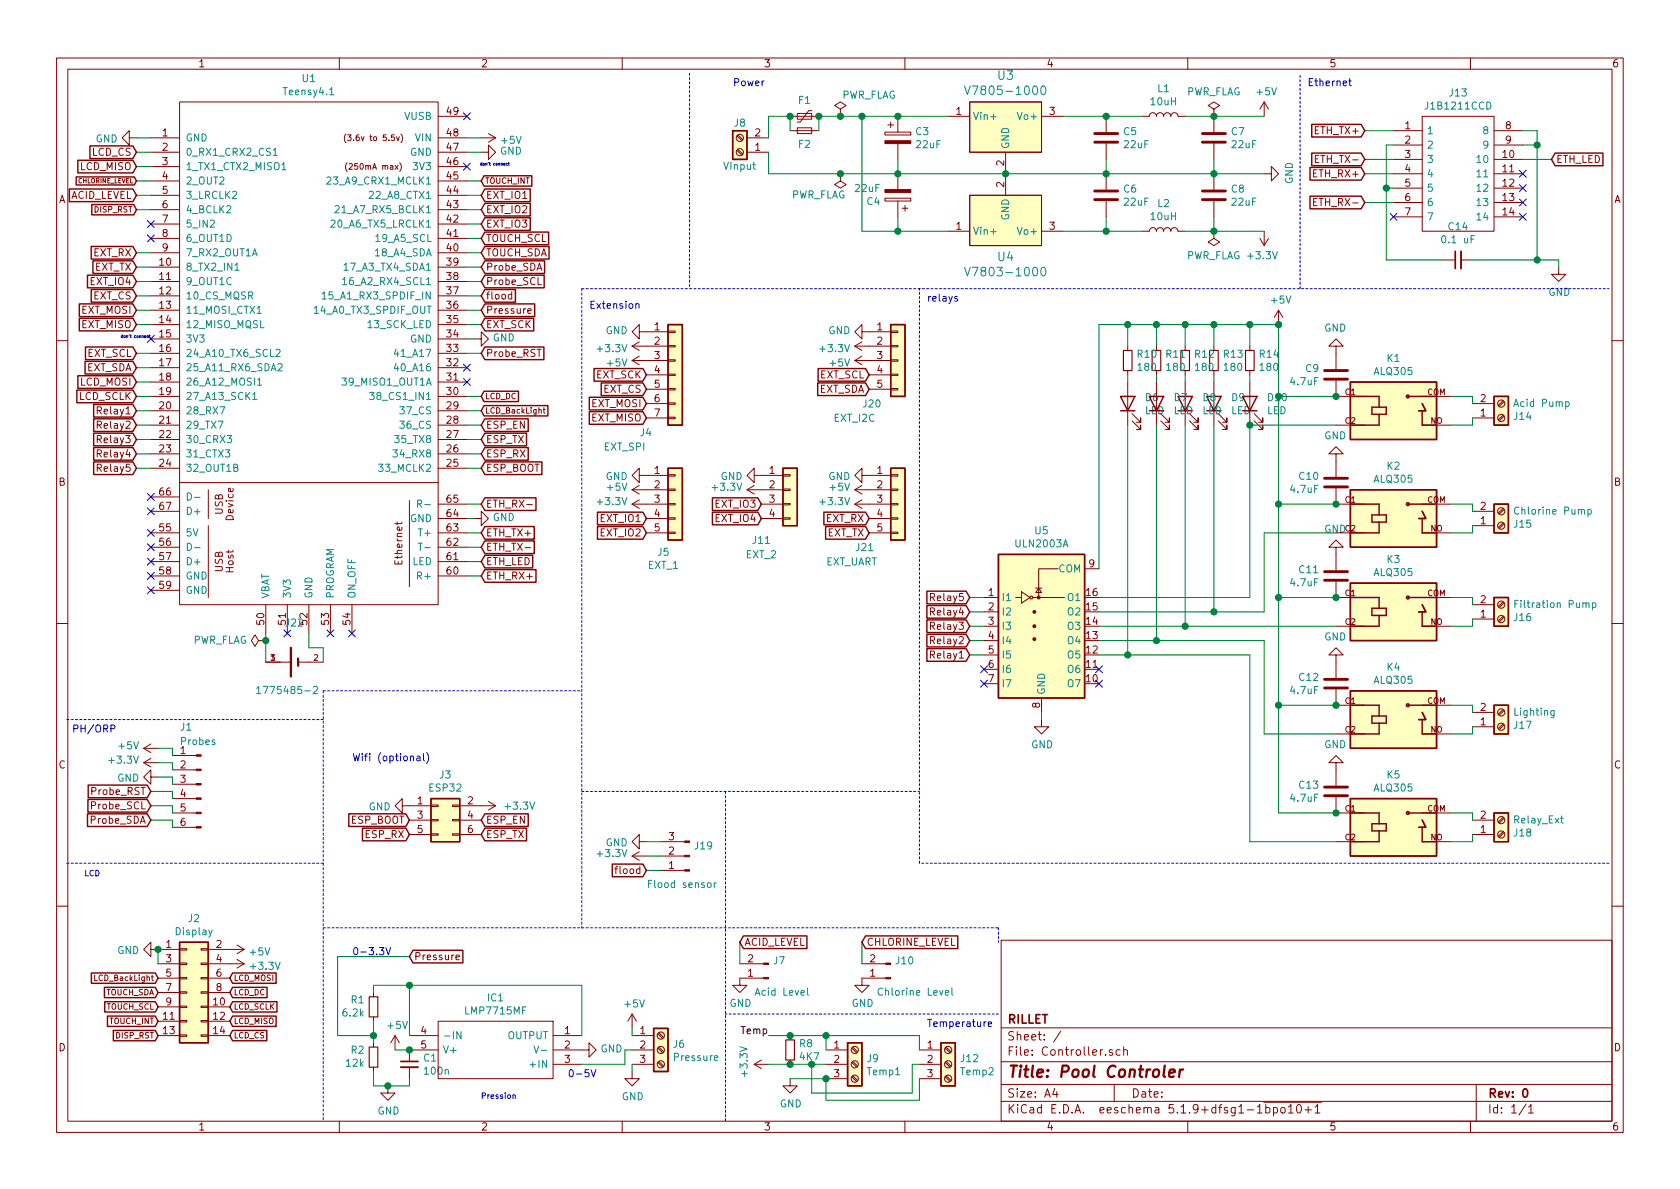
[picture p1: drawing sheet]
<svg xmlns="http://www.w3.org/2000/svg" width="297mm" height="210mm" viewBox="0 0 297 210" stroke-linecap="round" stroke-linejoin="round" font-family="sans-serif">
<defs><g id="words">
<text font-size="2.8" fill="#840000" x="178" y="190.5">Title: Pool Controler</text>
<g font-size="2.1" fill="#008484">
<text x="172" y="16.8">V7805-1000</text>
<text x="176.5" y="14.1">U3</text>
<text x="176.5" y="46.2">U4</text>
<text x="172" y="48.9">V7803-1000</text>
</g>
<g font-size="2.1" fill="#840000">
<text x="178" y="184">Sheet: /</text>
<text x="178" y="181">RILLET</text>
<text x="178" y="186.7">File: Controller.sch</text>
<text x="178" y="196.9">KiCad E.D.A. eeschema 5.1.9+dfsg1-1bpo10+1</text>
<text x="178" y="194.1">Size: A4</text>
<text x="200" y="194.1">Date:</text>
<text x="263" y="194.1">Rev: 0</text>
<text x="263" y="196.9">Id: 1/1</text>
</g>
<g font-size="1.8" fill="#840000">
<text x="35" y="11.9">1</text>
<text x="85" y="11.9">2</text>
<text x="135" y="11.9">3</text>
<text x="185" y="11.9">4</text>
<text x="235" y="11.9">5</text>
<text x="285" y="11.9">6</text>
<text x="79" y="20.3">49</text>
<text x="169.1" y="20.3">1</text>
<text x="185.6" y="20.3">3</text>
<text x="232.7" y="23.7">ETH_TX+</text>
<text x="248.4" y="22.9">1</text>
<text x="266.2" y="22.9">8</text>
<text x="16.3" y="27.6">LCD_CS</text>
<text x="28.7" y="24.1">1</text>
<text x="28.7" y="26.7">2</text>
<text x="28.7" y="29.2">3</text>
<text x="79" y="29.2">46</text>
<text x="79" y="26.7">47</text>
<text x="79" y="24.1">48</text>
<text x="133.5" y="26.7">1</text>
<text x="133.5" y="24.1">2</text>
<text x="177.5" y="29.3" transform="rotate(-90 177.5 29.3)">2</text>
<text x="233.1" y="28.8">ETH_TX-</text>
<text x="248.4" y="25.4">2</text>
<text x="248.4" y="27.9">3</text>
<text x="265.7" y="27.9">10</text>
<text x="266.2" y="25.4">9</text>
<text x="275.1" y="28.8">ETH_LED</text>
<text x="10.4" y="35.9">A</text>
<text x="12.3" y="35.2">ACID_LEVEL</text>
<text x="14.2" y="30.1">LCD_MISO</text>
<text x="28.7" y="34.3">5</text>
<text x="28.7" y="31.7">4</text>
<text x="79" y="34.3">44</text>
<text x="79" y="31.7">45</text>
<text x="85.9" y="35.2">EXT_IO1</text>
<text x="177.5" y="33.1" transform="rotate(-90 177.5 33.1)">2</text>
<text x="232.5" y="31.4">ETH_RX+</text>
<text x="248.4" y="30.5">4</text>
<text x="248.4" y="33">5</text>
<text x="248.4" y="35.6">6</text>
<text x="265.7" y="30.5">11</text>
<text x="265.7" y="33">12</text>
<text x="265.7" y="35.6">13</text>
<text x="285.4" y="35.9">A</text>
<text x="28.7" y="36.8">6</text>
<text x="28.7" y="39.4">7</text>
<text x="28.7" y="41.9">8</text>
<text x="79" y="41.9">41</text>
<text x="79" y="39.4">42</text>
<text x="79" y="36.8">43</text>
<text x="85.9" y="40.3">EXT_IO3</text>
<text x="85.9" y="37.7">EXT_IO2</text>
<text x="169.1" y="40.6">1</text>
<text x="185.6" y="40.6">3</text>
<text x="232.9" y="36.4">ETH_RX-</text>
<text x="248.4" y="38.1">7</text>
<text x="265.7" y="38.1">14</text>
<text x="16.5" y="45.3">EXT_RX</text>
<text x="16.7" y="47.9">EXT_TX</text>
<text x="28.2" y="47">10</text>
<text x="28.7" y="44.4">9</text>
<text x="79" y="47">39</text>
<text x="79" y="44.4">40</text>
<text x="85.9" y="45.3">TOUCH_SDA</text>
<text x="85.9" y="47.9">Probe_SDA</text>
<text x="85.9" y="42.8">TOUCH_SCL</text>
<text x="16.1" y="50.4">EXT_IO4</text>
<text x="16.5" y="53">EXT_CS</text>
<text x="28.2" y="49.5">11</text>
<text x="28.2" y="52.1">12</text>
<text x="79" y="52.1">37</text>
<text x="79" y="49.5">38</text>
<text x="85.9" y="50.4">Probe_SCL</text>
<text x="85.9" y="53">flood</text>
<text x="14.4" y="55.5">EXT_MOSI</text>
<text x="14.4" y="58">EXT_MISO</text>
<text x="28.2" y="54.6">13</text>
<text x="28.2" y="57.1">14</text>
<text x="28.2" y="59.7">15</text>
<text x="79" y="57.1">35</text>
<text x="79" y="54.6">36</text>
<text x="79" y="59.7">34</text>
<text x="85.9" y="58">EXT_SCK</text>
<text x="85.9" y="55.5">Pressure</text>
<text x="115.7" y="58.4">1</text>
<text x="155.1" y="58.4">1</text>
<text x="15.2" y="65.7">EXT_SDA</text>
<text x="15.4" y="63.1">EXT_SCL</text>
<text x="28.2" y="62.2">16</text>
<text x="28.2" y="64.8">17</text>
<text x="79" y="64.8">32</text>
<text x="79" y="62.2">33</text>
<text x="85.9" y="63.1">Probe_RST</text>
<text x="115.7" y="61">2</text>
<text x="115.7" y="63.5">3</text>
<text x="155.1" y="61">2</text>
<text x="155.1" y="63.5">3</text>
<text x="13.9" y="70.7">LCD_SCLK</text>
<text x="14.2" y="68.2">LCD_MOSI</text>
<text x="28.2" y="67.3">18</text>
<text x="28.2" y="69.8">19</text>
<text x="79" y="69.8">30</text>
<text x="79" y="67.3">31</text>
<text x="105.4" y="66.9">EXT_SCK</text>
<text x="106.6" y="69.5">EXT_CS</text>
<text x="115.7" y="66">4</text>
<text x="115.7" y="68.6">5</text>
<text x="115.7" y="71.1">6</text>
<text x="144.7" y="69.5">EXT_SDA</text>
<text x="144.9" y="66.9">EXT_SCL</text>
<text x="155.1" y="66">4</text>
<text x="155.1" y="68.6">5</text>
<text x="261.8" y="71.1">2</text>
<text x="17.6" y="73.3">Relay1</text>
<text x="17.6" y="75.8">Relay2</text>
<text x="28.2" y="72.4">20</text>
<text x="28.2" y="74.9">21</text>
<text x="28.2" y="77.5">22</text>
<text x="79" y="77.5">27</text>
<text x="79" y="74.9">28</text>
<text x="79" y="72.4">29</text>
<text x="85.9" y="75.8">ESP_EN</text>
<text x="104.6" y="72">EXT_MOSI</text>
<text x="104.6" y="74.5">EXT_MISO</text>
<text x="115.7" y="73.7">7</text>
<text x="202.4" y="73.2">LED</text>
<text x="261.8" y="73.7">1</text>
<text x="17.6" y="78.4">Relay3</text>
<text x="17.6" y="80.9">Relay4</text>
<text x="17.6" y="83.4">Relay5</text>
<text x="28.2" y="80">23</text>
<text x="28.2" y="82.5">24</text>
<text x="79" y="82.5">25</text>
<text x="79" y="80">26</text>
<text x="85.9" y="83.4">ESP_BOOT</text>
<text x="85.9" y="80.9">ESP_RX</text>
<text x="85.9" y="78.4">ESP_TX</text>
<text x="115.7" y="83.8">1</text>
<text x="136" y="83.8">1</text>
<text x="155.1" y="83.8">1</text>
<text x="10.4" y="85.9">B</text>
<text x="28.2" y="87.6">66</text>
<text x="79" y="88.9">65</text>
<text x="85.9" y="89.8">ETH_RX-</text>
<text x="115.7" y="86.4">2</text>
<text x="115.7" y="88.9">3</text>
<text x="126.6" y="89.8">EXT_IO3</text>
<text x="136" y="86.4">2</text>
<text x="136" y="88.9">3</text>
<text x="155.1" y="86.4">2</text>
<text x="155.1" y="88.9">3</text>
<text x="285.4" y="85.9">B</text>
<text x="28.2" y="94">55</text>
<text x="28.2" y="90.2">67</text>
<text x="39.4" y="91" transform="rotate(-90 39.4 91)">USB</text>
<text x="41.3" y="92" transform="rotate(-90 41.3 92)">Device</text>
<text x="79" y="94">63</text>
<text x="79" y="91.4">64</text>
<text x="85.9" y="94.9">ETH_TX+</text>
<text x="106.2" y="94.9">EXT_IO2</text>
<text x="106.2" y="92.3">EXT_IO1</text>
<text x="115.7" y="91.4">4</text>
<text x="115.7" y="94">5</text>
<text x="126.6" y="92.3">EXT_IO4</text>
<text x="136" y="91.4">4</text>
<text x="146" y="92.3">EXT_RX</text>
<text x="146.2" y="94.9">EXT_TX</text>
<text x="155.1" y="91.4">4</text>
<text x="155.1" y="94">5</text>
<text x="261.8" y="92.7">1</text>
<text x="261.8" y="90.2">2</text>
<text x="28.2" y="96.5">56</text>
<text x="28.2" y="99.1">57</text>
<text x="28.2" y="101.6">58</text>
<text x="39.4" y="101.2" transform="rotate(-90 39.4 101.2)">USB</text>
<text x="41.3" y="101.3" transform="rotate(-90 41.3 101.3)">Host</text>
<text x="71.1" y="99.7" transform="rotate(-90 71.1 99.7)">Ethernet</text>
<text x="79" y="101.6">60</text>
<text x="79" y="99.1">61</text>
<text x="79" y="96.5">62</text>
<text x="85.9" y="97.4">ETH_TX-</text>
<text x="85.9" y="99.9">ETH_LED</text>
<text x="192.6" y="100.3">9</text>
<text x="28.2" y="104.1">59</text>
<text x="85.9" y="102.5">ETH_RX+</text>
<text x="164.9" y="106.3">Relay5</text>
<text x="174.8" y="105.4">1</text>
<text x="174.8" y="107.9">2</text>
<text x="192.1" y="107.9">15</text>
<text x="192.1" y="105.4">16</text>
<text x="261.8" y="106.7">2</text>
<text x="46.7" y="110.4" transform="rotate(-90 46.7 110.4)">50</text>
<text x="58.2" y="110.4" transform="rotate(-90 58.2 110.4)">53</text>
<text x="62" y="110.4" transform="rotate(-90 62 110.4)">54</text>
<text x="164.9" y="113.9">Relay2</text>
<text x="164.9" y="111.4">Relay3</text>
<text x="164.9" y="108.8">Relay4</text>
<text x="174.8" y="110.5">3</text>
<text x="174.8" y="113">4</text>
<text x="192.1" y="113">13</text>
<text x="192.1" y="110.5">14</text>
<text x="261.8" y="109.2">1</text>
<text x="164.9" y="116.5">Relay1</text>
<text x="174.8" y="115.6">5</text>
<text x="174.8" y="118.1">6</text>
<text x="192.1" y="118.1">11</text>
<text x="192.1" y="115.6">12</text>
<text x="174.8" y="120.6">7</text>
<text x="183.9" y="125.2" transform="rotate(-90 183.9 125.2)">8</text>
<text x="192.1" y="120.6">10</text>
<text x="261.8" y="125.7">2</text>
<text x="261.8" y="128.3">1</text>
<text x="10.4" y="135.9">C</text>
<text x="31.9" y="133.3">1</text>
<text x="31.9" y="135.9">2</text>
<text x="285.4" y="135.9">C</text>
<text x="16.4" y="143.1">Probe_SCL</text>
<text x="16.4" y="140.6">Probe_RST</text>
<text x="31.9" y="138.4">3</text>
<text x="31.9" y="141">4</text>
<text x="31.9" y="143.5">5</text>
<text x="73.8" y="142.2">1</text>
<text x="82.7" y="142.2">2</text>
<text x="16.2" y="145.7">Probe_SDA</text>
<text x="31.9" y="146">6</text>
<text x="62" y="145.7">ESP_BOOT</text>
<text x="64.6" y="148.2">ESP_RX</text>
<text x="73.8" y="144.8">3</text>
<text x="73.8" y="147.3">5</text>
<text x="82.7" y="144.8">4</text>
<text x="82.7" y="147.3">6</text>
<text x="85.9" y="148.2">ESP_TX</text>
<text x="85.9" y="145.7">ESP_EN</text>
<text x="118.3" y="148.6">3</text>
<text x="261.8" y="147.3">1</text>
<text x="261.8" y="144.8">2</text>
<text x="109.2" y="154.6">flood</text>
<text x="118.3" y="153.7">1</text>
<text x="118.3" y="151.1">2</text>
<text x="29.4" y="167.6">1</text>
<text x="38.3" y="167.6">2</text>
<text x="131.6" y="167.3">ACID_LEVEL</text>
<text x="153.2" y="167.3">CHLORINE_LEVEL</text>
<text x="29.4" y="170.2">3</text>
<text x="29.4" y="172.7">5</text>
<text x="38.3" y="170.2">4</text>
<text x="38.3" y="172.7">6</text>
<text x="73.2" y="169.8">Pressure</text>
<text x="132.2" y="172.7">1</text>
<text x="132.2" y="170.2">2</text>
<text x="153.8" y="172.7">1</text>
<text x="153.8" y="170.2">2</text>
<text x="29.4" y="175.3">7</text>
<text x="29.4" y="177.8">9</text>
<text x="37.8" y="177.8">10</text>
<text x="38.3" y="175.3">8</text>
<text x="10.4" y="185.9">D</text>
<text x="28.9" y="180.3">11</text>
<text x="28.9" y="182.9">13</text>
<text x="37.8" y="180.3">12</text>
<text x="37.8" y="182.9">14</text>
<text x="74.4" y="182.9">4</text>
<text x="74.4" y="185.4">5</text>
<text x="99.8" y="182.9">1</text>
<text x="99.8" y="185.4">2</text>
<text x="113.2" y="182.9">1</text>
<text x="113.2" y="185.4">2</text>
<text x="147.5" y="185.4">1</text>
<text x="164" y="185.4">1</text>
<text x="285.4" y="185.9">D</text>
<text x="99.8" y="188">3</text>
<text x="113.2" y="188">3</text>
<text x="147.5" y="188">2</text>
<text x="147.5" y="190.5">3</text>
<text x="164" y="188">2</text>
<text x="164" y="190.5">3</text>
<text x="35" y="199.9">1</text>
<text x="85" y="199.9">2</text>
<text x="135" y="199.9">3</text>
<text x="185" y="199.9">4</text>
<text x="235" y="199.9">5</text>
<text x="285" y="199.9">6</text>
</g>
<g font-size="1.8" fill="#008484">
<text x="50.3" y="16.8">Teensy4.1</text>
<text x="53.5" y="14.5">U1</text>
<text x="148.7" y="17.4">PWR_FLAG</text>
<text x="204.7" y="16.3">L1</text>
<text x="209.7" y="16.9">PWR_FLAG</text>
<text x="222.3" y="16.9">+5V</text>
<text x="256.3" y="17.1">J13</text>
<text x="71.6" y="21.2">VUSB</text>
<text x="129.8" y="22.4">J8</text>
<text x="141.2" y="18.4">F1</text>
<text x="162" y="23.9">C3</text>
<text x="172" y="21.2">Vin+</text>
<text x="180.3" y="21.2">Vo+</text>
<text x="198.7" y="23.9">C5</text>
<text x="203.6" y="18.6">10uH</text>
<text x="217.8" y="23.9">C7</text>
<text x="252.2" y="23.7">1</text>
<text x="252.3" y="19.4">J1B1211CCD</text>
<text x="262.4" y="23.7">8</text>
<text x="16.9" y="25.2">GND</text>
<text x="32.8" y="25">GND</text>
<text x="32.8" y="27.6">0_RX1_CRX2_CS1</text>
<text x="72.5" y="27.6">GND</text>
<text x="73.5" y="25">VIN</text>
<text x="88.4" y="27.4">GND</text>
<text x="88.7" y="25.4">+5V</text>
<text x="141.2" y="26.2">F2</text>
<text x="162.1" y="26.2">22uF</text>
<text x="178.4" y="26.4" transform="rotate(-90 178.4 26.4)">GND</text>
<text x="198.8" y="26.2">22uF</text>
<text x="217.9" y="26.2">22uF</text>
<text x="252.2" y="26.3">2</text>
<text x="252.2" y="28.8">3</text>
<text x="261.4" y="28.8">10</text>
<text x="262.4" y="26.3">9</text>
<text x="32.8" y="35.2">3_LRCLK2</text>
<text x="32.8" y="30.1">1_TX1_CTX2_MISO1</text>
<text x="32.8" y="32.6">2_OUT2</text>
<text x="58.5" y="32.6">23_A9_CRX1_MCLK1</text>
<text x="65.7" y="35.2">22_A8_CTX1</text>
<text x="73.3" y="30.1">3V3</text>
<text x="128" y="30">VInput</text>
<text x="139.8" y="35.1">PWR_FLAG</text>
<text x="151.3" y="34">22uF</text>
<text x="198.7" y="34.1">C6</text>
<text x="217.8" y="34.1">C8</text>
<text x="228.6" y="32.6" transform="rotate(-90 228.6 32.6)">GND</text>
<text x="252.2" y="31.4">4</text>
<text x="252.2" y="33.9">5</text>
<text x="261.4" y="31.4">11</text>
<text x="261.4" y="33.9">12</text>
<text x="32.8" y="37.7">4_BCLK2</text>
<text x="32.8" y="40.3">5_IN2</text>
<text x="59.1" y="40.3">20_A6_TX5_LRCLK1</text>
<text x="59.9" y="37.7">21_A7_RX5_BCLK1</text>
<text x="153.3" y="36.3">C4</text>
<text x="172" y="41.5">Vin+</text>
<text x="178.4" y="39" transform="rotate(-90 178.4 39)">GND</text>
<text x="180.3" y="41.5">Vo+</text>
<text x="198.8" y="36.4">22uF</text>
<text x="203.6" y="38.9">10uH</text>
<text x="204.7" y="36.6">L2</text>
<text x="217.9" y="36.4">22uF</text>
<text x="252.2" y="36.4">6</text>
<text x="252.2" y="39">7</text>
<text x="256.2" y="40.7">C14</text>
<text x="261.4" y="36.4">13</text>
<text x="261.4" y="39">14</text>
<text x="32.8" y="47.9">8_TX2_IN1</text>
<text x="32.8" y="42.8">6_OUT1D</text>
<text x="32.8" y="45.3">7_RX2_OUT1A</text>
<text x="61.3" y="47.9">17_A3_TX4_SDA1</text>
<text x="66.5" y="45.3">18_A4_SDA</text>
<text x="66.7" y="42.8">19_A5_SCL</text>
<text x="209.7" y="45.8">PWR_FLAG</text>
<text x="220.8" y="45.8">+3.3V</text>
<text x="255.2" y="43">0.1 uF</text>
<text x="32.8" y="50.4">9_OUT1C</text>
<text x="32.8" y="53">10_CS_MQSR</text>
<text x="57.9" y="53">15_A1_RX3_SPDIF_IN</text>
<text x="61.3" y="50.4">16_A2_RX4_SCL1</text>
<text x="224.8" y="53.7">+5V</text>
<text x="273.8" y="52.3">GND</text>
<text x="32.8" y="55.5">11_MOSI_CTX1</text>
<text x="32.8" y="58">12_MISO_MQSL</text>
<text x="56.1" y="55.5">14_A0_TX3_SPDIF_OUT</text>
<text x="65.3" y="58">13_SCK_LED</text>
<text x="107.1" y="59.1">GND</text>
<text x="146.5" y="59.1">GND</text>
<text x="234.1" y="58.6">GND</text>
<text x="32.8" y="60.6">3V3</text>
<text x="32.8" y="63.1">24_A10_TX6_SCL2</text>
<text x="32.8" y="65.7">25_A11_RX6_SDA2</text>
<text x="70.3" y="65.7">40_A16</text>
<text x="70.3" y="63.1">41_A17</text>
<text x="72.5" y="60.6">GND</text>
<text x="87.1" y="60.4">GND</text>
<text x="105.8" y="62.3">+3.3V</text>
<text x="107.4" y="64.8">+5V</text>
<text x="145.2" y="62.3">+3.3V</text>
<text x="146.8" y="64.8">+5V</text>
<text x="201.2" y="63.3">R10</text>
<text x="201.3" y="65.6">180</text>
<text x="206.2" y="63.3">R11</text>
<text x="206.4" y="65.6">180</text>
<text x="211.3" y="63.3">R12</text>
<text x="211.5" y="65.6">180</text>
<text x="216.4" y="63.3">R13</text>
<text x="216.5" y="65.6">180</text>
<text x="222.8" y="63.3">R14</text>
<text x="222.9" y="65.6">180</text>
<text x="230.9" y="65.8">C9</text>
<text x="245.3" y="64">K1</text>
<text x="32.8" y="68.2">26_A12_MOSI1</text>
<text x="32.8" y="70.7">27_A13_SCK1</text>
<text x="61" y="68.2">39_MISO1_OUT1A</text>
<text x="66.3" y="70.7">38_CS1_IN1</text>
<text x="202.6" y="70.9">D6</text>
<text x="207.6" y="70.9">D7</text>
<text x="212.7" y="70.9">D8</text>
<text x="217.8" y="70.9">D9</text>
<text x="228.3" y="68.1">4.7uF</text>
<text x="243.1" y="66.3">ALQ305</text>
<text x="268" y="72">Acid Pump</text>
<text x="32.8" y="73.3">28_RX7</text>
<text x="32.8" y="75.8">29_TX7</text>
<text x="71" y="75.8">36_CS</text>
<text x="71" y="73.3">37_CS</text>
<text x="113.2" y="77.1">J4</text>
<text x="147.5" y="74.6">EXT_I2C</text>
<text x="152.7" y="72.1">J20</text>
<text x="207.5" y="73.2">LED</text>
<text x="212.6" y="73.2">LED</text>
<text x="217.7" y="73.2">LED</text>
<text x="224" y="73.2">LED</text>
<text x="234.1" y="77.7">GND</text>
<text x="267.7" y="74.3">J14</text>
<text x="32.8" y="78.4">30_CRX3</text>
<text x="32.8" y="80.9">31_CTX3</text>
<text x="32.8" y="83.4">32_OUT1B</text>
<text x="67.4" y="83.4">33_MCLK2</text>
<text x="70.1" y="80.9">34_RX8</text>
<text x="70.3" y="78.4">35_TX8</text>
<text x="106.8" y="79.7">EXT_SPI</text>
<text x="245.3" y="83.1">K2</text>
<text x="105.8" y="89.3">+3.3V</text>
<text x="107.1" y="84.9">GND</text>
<text x="107.4" y="86.8">+5V</text>
<text x="126.1" y="86.8">+3.3V</text>
<text x="127.4" y="84.9">GND</text>
<text x="145.2" y="89.3">+3.3V</text>
<text x="146.5" y="84.9">GND</text>
<text x="146.8" y="86.8">+5V</text>
<text x="228.3" y="87.2">4.7uF</text>
<text x="229.8" y="84.9">C10</text>
<text x="243.1" y="85.4">ALQ305</text>
<text x="32.8" y="94.9">5V</text>
<text x="32.8" y="91.1">D+</text>
<text x="72.5" y="92.3">GND</text>
<text x="74.3" y="94.9">T+</text>
<text x="87.1" y="92.1">GND</text>
<text x="183" y="94.5">U5</text>
<text x="234.1" y="94.2">GND</text>
<text x="267.7" y="93.3">J15</text>
<text x="268.3" y="91">Chlorine Pump</text>
<text x="32.8" y="99.9">D+</text>
<text x="72.9" y="99.9">LED</text>
<text x="74.8" y="97.4">T-</text>
<text x="114.6" y="100.6">EXT_1</text>
<text x="116.3" y="98.3">J5</text>
<text x="131.9" y="98.7">EXT_2</text>
<text x="133.1" y="96.2">J11</text>
<text x="145.9" y="100">EXT_UART</text>
<text x="151.4" y="97.5">J21</text>
<text x="179.7" y="96.8">ULN2003A</text>
<text x="187.1" y="101.2">COM</text>
<text x="229.8" y="101.4">C11</text>
<text x="243.1" y="101.9">ALQ305</text>
<text x="245.3" y="99.6">K3</text>
<text x="32.8" y="102.5">GND</text>
<text x="32.8" y="105">GND</text>
<text x="47.6" y="105.9" transform="rotate(-90 47.6 105.9)">VBAT</text>
<text x="51.4" y="105.9" transform="rotate(-90 51.4 105.9)">3V3</text>
<text x="55.2" y="105.9" transform="rotate(-90 55.2 105.9)">GND</text>
<text x="59.1" y="105.9" transform="rotate(-90 59.1 105.9)">PROGRAM</text>
<text x="62.9" y="105.9" transform="rotate(-90 62.9 105.9)">ON_OFF</text>
<text x="74.1" y="102.5">R+</text>
<text x="177" y="106.3">I1</text>
<text x="188.9" y="106.3">O1</text>
<text x="228.3" y="103.7">4.7uF</text>
<text x="268.5" y="107.5">Filtration Pump</text>
<text x="34" y="113.8">PWR_FLAG</text>
<text x="50.5" y="110.4" transform="rotate(-90 50.5 110.4)">51</text>
<text x="54.4" y="110.4" transform="rotate(-90 54.4 110.4)">52</text>
<text x="177" y="108.8">I2</text>
<text x="177" y="111.4">I3</text>
<text x="177" y="113.9">I4</text>
<text x="188.9" y="113.9">O4</text>
<text x="188.9" y="111.4">O3</text>
<text x="188.9" y="108.8">O2</text>
<text x="234.1" y="113.3">GND</text>
<text x="267.7" y="109.8">J16</text>
<text x="177" y="116.5">I5</text>
<text x="177" y="119">I6</text>
<text x="188.9" y="119">O6</text>
<text x="188.9" y="116.5">O5</text>
<text x="245.3" y="118.6">K4</text>
<text x="46.6" y="122.7">1775485-2</text>
<text x="177" y="121.5">I7</text>
<text x="184.8" y="122.9" transform="rotate(-90 184.8 122.9)">GND</text>
<text x="188.9" y="121.5">O7</text>
<text x="228.3" y="122.7">4.7uF</text>
<text x="229.8" y="120.4">C12</text>
<text x="243.1" y="120.9">ALQ305</text>
<text x="32" y="129.2">J1</text>
<text x="32.1" y="131.7">Probes</text>
<text x="267.7" y="128.9">J17</text>
<text x="267.8" y="126.6">Lighting</text>
<text x="19.4" y="135">+3.3V</text>
<text x="21.1" y="132.5">+5V</text>
<text x="77.8" y="137.7">J3</text>
<text x="182.3" y="132.3">GND</text>
<text x="234.1" y="132.3">GND</text>
<text x="245.3" y="137.7">K5</text>
<text x="20.7" y="138.2">GND</text>
<text x="65.2" y="143.3">GND</text>
<text x="76" y="140">ESP32</text>
<text x="89.5" y="143.2">+3.3V</text>
<text x="228.3" y="141.8">4.7uF</text>
<text x="229.8" y="139.5">C13</text>
<text x="243.1" y="140">ALQ305</text>
<text x="107.1" y="149.7">GND</text>
<text x="267.7" y="147.9">J18</text>
<text x="267.8" y="145.6">Relay_Ext</text>
<text x="105.8" y="151.6">+3.3V</text>
<text x="122.9" y="150.2">J19</text>
<text x="115" y="157">Flood sensor</text>
<text x="31.1" y="165.4">Display</text>
<text x="33.3" y="163.1">J2</text>
<text x="20.7" y="168.7">GND</text>
<text x="44.3" y="169">+5V</text>
<text x="44.5" y="171.5">+3.3V</text>
<text x="136.8" y="170.5">J7</text>
<text x="158.5" y="170.5">J10</text>
<text x="60.7" y="179.8">6.2k</text>
<text x="62.1" y="177.4">R1</text>
<text x="82.5" y="179.4">LMP7715MF</text>
<text x="86.2" y="177.1">IC1</text>
<text x="110.5" y="178.1">+5V</text>
<text x="129" y="178">GND</text>
<text x="133.9" y="176.1">Acid Level</text>
<text x="150.6" y="178">GND</text>
<text x="155.8" y="176.1">Chlorine Level</text>
<text x="68.6" y="182">+5V</text>
<text x="78.2" y="183.8">-IN</text>
<text x="89.8" y="183.8">OUTPUT</text>
<text x="119.1" y="185.3">J6</text>
<text x="141.4" y="185.2">R8</text>
<text x="61.3" y="188.6">12k</text>
<text x="62.1" y="186.3">R2</text>
<text x="74.9" y="187.7">C1</text>
<text x="75.2" y="190">100n</text>
<text x="78.2" y="186.3">V+</text>
<text x="94.2" y="188.8">+IN</text>
<text x="106.2" y="186.1">GND</text>
<text x="119.3" y="187.6">Pressure</text>
<text x="132.2" y="190.2" transform="rotate(-90 132.2 190.2)">+3.3V</text>
<text x="141.5" y="187.5">4K7</text>
<text x="153.4" y="187.8">J9</text>
<text x="153.4" y="190.1">Temp1</text>
<text x="170" y="187.8">J12</text>
<text x="170" y="190.1">Temp2</text>
<text x="66.8" y="197.1">GND</text>
<text x="109.9" y="194.6">GND</text>
<text x="137.9" y="195.8">GND</text>
</g>
<g font-size="1.8" fill="#0000c2">
<text x="129.5" y="15.2">Power</text>
<text x="231.1" y="15.2">Ethernet</text>
<text x="163.8" y="53.3">relays</text>
<text x="104.1" y="54.6">Extension</text>
<text x="12.7" y="129.5">PH/ORP</text>
<text x="62.2" y="134.6">Wifi (optional)</text>
<text x="62.2" y="168.9">0-3.3V</text>
<text x="163.8" y="181.6">Temperature</text>
<text x="100.3" y="190.5">0-5V</text>
</g>
<text font-size="1.8" fill="#008400" x="224.2" y="70.9">D10</text>
<text font-size="1.8" x="131.2" y="182.9">Temp</text>
<g font-size="1.4" fill="#840000">
<text x="61.6" y="30">(250mA max)</text>
<text x="61.8" y="24.9">(3.6v to 5.5v)</text>
<text x="85.7" y="32.5">TOUCH_INT</text>
<text x="16.7" y="37.6">DISP_RST</text>
<text x="85.7" y="70.6">LCD_DC</text>
<text x="237.9" y="69.8">C1</text>
<text x="252.3" y="69.8">COM</text>
<text x="85.7" y="73.1">LCD_BackLight</text>
<text x="237.9" y="74.9">C2</text>
<text x="252.9" y="74.9">NO</text>
<text x="237.9" y="88.9">C1</text>
<text x="252.3" y="88.9">COM</text>
<text x="237.9" y="94">C2</text>
<text x="252.9" y="94">NO</text>
<text x="237.9" y="105.4">C1</text>
<text x="252.3" y="105.4">COM</text>
<text x="237.9" y="110.5">C2</text>
<text x="252.9" y="110.5">NO</text>
<text x="47.9" y="116.8">1</text>
<text x="55.5" y="116.8">2</text>
<text x="237.9" y="124.5">C1</text>
<text x="252.3" y="124.5">COM</text>
<text x="237.9" y="129.5">C2</text>
<text x="252.9" y="129.5">NO</text>
<text x="237.9" y="143.5">C1</text>
<text x="252.3" y="143.5">COM</text>
<text x="237.9" y="148.6">C2</text>
<text x="252.9" y="148.6">NO</text>
<text x="17" y="173.5">LCD_BackLight</text>
<text x="41.3" y="173.5">LCD_MOSI</text>
<text x="18.7" y="176">TOUCH_SDA</text>
<text x="18.9" y="178.5">TOUCH_SCL</text>
<text x="41.3" y="176">LCD_DC</text>
<text x="41.3" y="178.5">LCD_SCLK</text>
<text x="19.4" y="181.1">TOUCH_INT</text>
<text x="20.5" y="183.6">DISP_RST</text>
<text x="41.3" y="183.6">LCD_CS</text>
<text x="41.3" y="181.1">LCD_MISO</text>
</g>
<g font-size="1.4" fill="#0000c2">
<text x="14.9" y="154.9">LCD</text>
<text x="85.6" y="194.3">Pression</text>
</g>
<text font-size="1.1" fill="#840000" x="13.7" y="32.4">CHLORINE_LEVEL</text>
<g font-size=".7" fill="#0000c2">
<text x="85.5" y="29.3">don't connect</text>
<text x="22" y="59.7">don't connect</text>
</g>
</g></defs>
<g fill="none" stroke="#840000" stroke-width=".18">
<path d="M10 10.3h277v189.9h-277zM12 12.2h273v186.1h-273zM31.7 18h45.8v88.9h-45.8zM60 10.3v1.9M110 10.3v1.9M143.5 19.6h-.5l-1.5 2h-.5M148.6 19.3l1-.6-1-.7-1 .7 1 .6v1.3M160 10.3v1.9M171.4 18h12.7v8.9h-12.7zM210 10.3v1.9M214.6 19.3l1-.6-1-.7-1 .7 1 .6v1.3M223.5 18v2.6"/>
<path d="M223.5 18l-.7 1.3M223.5 18l.8 1.3M260 10.3v1.9M22.9 24.4v-1.3l-1.3 1.3 1.3 1.2v-1.2h1.2M26.7 39.6h5M26.7 37.1h5M26.7 34.5h5M26.7 32h5M26.7 29.5h5M26.7 26.9h5M26.7 24.4h5M61.2 23.7a1.2 1.2 0 0 0 0 1.5"/>
<path d="M61.4 28.8a1.13 1.13 0 0 0 0 1.5M70.1 24.2l.3 .7 .2-.7M70.7 28.8a1.13 1.13 0 0 1 0 1.5M70.9 23.7a1.2 1.2 0 0 1 0 1.5M77.5 20.6h5M77.5 39.6h5M77.5 37.1h5M77.5 34.5h5M77.5 32h5M77.5 29.5h5M77.5 26.9h5M77.5 24.4h5"/>
<path d="M85.1 26.9h1.3v-1.3l1.2 1.3-1.2 1.3v-1.3M85.1 24.4h2.5M86.4 23.6l1.2 .8M87.6 24.4l-1.2 .7M130.3 24l.9 .9M130.3 26.6l.9 .8M130.5 23.9l.8 .8M130.5 26.4l.8 .8M132.1 26.9h3.8M132.1 24.4h3.8M139.7 20.6h5.1M139.7 23.1h5.1"/>
<path d="M141 20.1h2.5v1h-2.5zM141 22.6h2.5v1h-2.5zM148.6 20.6h.1M148.6 30.7v1.3l1 .6-1 .7-1-.7 1-.6M148.6 30.7h.1M156.5 23.4h4.5v.5h-4.5zM156.5 35h4.5v.6h-4.5zM157 22.1h1M157.5 21.6v1M158.7 20.6v2.8M158.7 25.4v2.8M158.7 30.7v2.8"/>
<path d="M158.7 35.6v2.7M159.5 36.8h1M160 36.3v1M167.6 20.6h3.8M171.4 34.5h12.7v8.9h-12.7zM177.8 26.9v7.6M184.1 20.6h3.9M195.6 20.6v2.8M195.6 25.4v2.8M195.6 30.7v2.8M195.6 35.6v2.7M201.9 20.6h1.3a.63 .63 0 0 1 .6-.7 .63 .63 0 0 1 .7 .7 .63 .63 0 0 1 .6-.7 .63 .63 0 0 1 .6 .7 .63 .63 0 0 1 .7-.7 .63 .63 0 0 1 .6 .7 .63 .63 0 0 1 .6-.7 .63 .63 0 0 1 .7 .7h1.2"/>
<path d="M214.6 20.6h.1M214.6 20.6v2.8M214.6 25.4v2.8M214.6 30.7v2.8M214.6 35.6v2.7M223.5 30.7h1.3v-1.2l1.3 1.2-1.3 1.3v-1.3M232.3 35.7h.4M232.6 28.1h.4M232.9 35.1h-.6v1.3h.6M233.2 27.5h-.6v1.2h.6M246.4 23.1h5.1M246.4 28.2h5.1"/>
<path d="M246.4 30.7h5.1M246.4 33.3h5.1M246.4 35.8h5.1M246.4 38.3h5.1M246.4 25.6h5.1M251.5 20.6h12.7v20.3h-12.7zM264.2 23.1h5M264.2 28.2h5M264.2 30.7h5M264.2 33.3h5M264.2 35.8h5M264.2 38.3h5"/>
<path d="M264.2 25.6h5M26.7 47.2h5M26.7 49.8h5M26.7 52.3h5M26.7 54.9h5M26.7 57.4h5M26.7 59.9h5M26.7 44.7h5M26.7 42.2h5M77.5 47.2h5M77.5 49.8h5M77.5 52.3h5"/>
<path d="M77.5 54.9h5M77.5 57.4h5M77.5 59.9h5M77.5 44.7h5M77.5 42.2h5M83.8 59.9h1.3v-1.2l1.3 1.2-1.3 1.3v-1.3M90.5 52.1l-.4-.1-.2 .3 .1 .5h.5M90.5 51.6v1.3M93.3 55l.6-.1v-.3h-.4l-.2 .2 .1 .6h.5M95.1 49.1v1.2h.6M113 58.7v1.2l-1.2-1.2 1.2-1.3v1.3h5.1M118.1 58.5h1.3v.3h-1.3z"/>
<path d="M152.4 58.7v1.2l-1.3-1.2 1.3-1.3v1.3h5.1M157.5 58.5h1.2v.3h-1.2zM167.6 40.9h3.8M184.1 40.9h3.9M201.9 40.9h1.3a.63 .63 0 0 1 .6-.6 .63 .63 0 0 1 .7 .6 .63 .63 0 0 1 .6-.6 .63 .63 0 0 1 .6 .6 .63 .63 0 0 1 .7-.6 .63 .63 0 0 1 .6 .6 .63 .63 0 0 1 .6-.6 .63 .63 0 0 1 .7 .6h1.2M214.6 40.9v1.3l1 .6-1 .6-1-.6 1-.6M214.6 40.9h.1M222.8 42.2l.7 1.2M223.5 40.9v2.5M224.3 42.2l-.8 1.2M226.1 54.9l-.8 1.2M226.1 54.9v2.5"/>
<path d="M226.1 54.9l.7 1.2M255.3 46h2M258.3 46h2M275.6 47.2v1.3h1.3l-1.3 1.3-1.3-1.3h1.3M10 60.2h2M26.7 62.5h5M26.7 65h5M26.7 67.6h5M26.7 70.1h5M26.7 72.6h5M26.7 75.2h5M26.7 77.7h5"/>
<path d="M77.5 62.5h5M77.5 65h5M77.5 67.6h5M77.5 70.1h5M77.5 72.6h5M77.5 75.2h5M77.5 77.7h5M96 72.4h.4M96.2 72.1v.8l.2 .2M111.8 63.7h6.3M111.8 61.2h6.3M111.8 63.7l1.2 .8"/>
<path d="M111.8 61.2l1.2 .8M113 63l-1.2 .7M113 60.4l-1.2 .8M114.3 66.3h3.8M114.3 68.8h3.8M114.3 73.9h3.8M114.3 71.4h3.8M118.1 71.2h1.3v.3h-1.3zM118.1 73.8h1.3v.2h-1.3zM118.1 68.7h1.3v.3h-1.3zM118.1 63.6h1.3v.3h-1.3zM118.1 61.1h1.3v.2h-1.3z"/>
<path d="M118.1 66.2h1.3v.2h-1.3zM151.1 63.7h6.4M151.1 63.7l1.3 .8M151.1 61.2h6.4M151.1 61.2l1.3 .8M152.4 63l-1.3 .7M152.4 60.4l-1.3 .8M153.7 66.3h3.8M153.7 68.8h3.8M157.5 68.7h1.2v.3h-1.2zM157.5 66.2h1.2v.2h-1.2zM157.5 61.1h1.2v.2h-1.2z"/>
<path d="M157.5 63.6h1.2v.3h-1.2zM199.4 61.2v.8M199.4 65.5v.8M199.4 67.6v7.6M200.2 74.4l1.5 1.5v-.7v.7h-.8M200.2 73.1l1.5 1.6v-.8v.8h-.8M204.5 61.2v.8M204.5 65.5v.8M204.5 67.6v7.6M205.2 74.4l1.6 1.5v-.7v.7h-.8M205.2 73.1l1.6 1.6v-.8v.8h-.8M209.5 61.2v.8"/>
<path d="M209.5 65.5v.8M209.5 67.6v7.6M210.3 74.4l1.5 1.5v-.7v.7h-.7M210.3 73.1l1.5 1.6v-.8v.8h-.7M214.6 61.2v.8M214.6 65.5v.8M214.6 67.6v7.6M215.4 74.4l1.5 1.5v-.7v.7h-.7M215.4 73.1l1.5 1.6v-.8v.8h-.7M221 61.2v.8M221 65.5v.8M221 67.6v7.6"/>
<path d="M221.7 74.4l1.6 1.5v-.7v.7h-.8M221.7 73.1l1.6 1.6v-.8v.8h-.8M236.2 61.2h1.3l-1.3-1.3-1.3 1.3h1.3v4.1M236.2 67.3v2.8h5.1M236.2 75.2h5.1M251.5 70.1h5M251.5 75.2h5M260.3 73.9h3.9M260.3 71.4h3.9M265.8 70.9l-.9 .8M265.8 73.4l-.9 .8M265.9 71l-.8 .9"/>
<path d="M265.9 73.6l-.8 .8M285 60.2h2M26.7 80.3h5M26.7 82.8h5M26.7 94.2h5M26.7 96.8h5M26.7 99.3h5M26.7 87.9h5M26.7 90.4h5M31.7 85.3h45.8M36.8 86.6v5.1M36.8 93v12.7"/>
<path d="M70.2 92.3v.5M71.1 92.3l-.2 .3h-1.1M72.4 88.5v15.3M77.5 89.1h5M77.5 80.3h5M77.5 82.8h5M77.5 94.2h5M77.5 96.8h5M77.5 99.3h5M77.5 91.7h5M83.8 91.7h1.3v-1.3l1.3 1.3-1.3 1.3v-1.3M92.8 96.8h1"/>
<path d="M93.1 89.2h1M111.8 86.6h6.3M111.8 89.1l1.2 .8M111.8 89.1h6.3M111.8 86.6l1.2 .8M113 84.1v-1.3l-1.2 1.3 1.2 1.2v-1.2h5.1M113 88.4l-1.2 .7M113 85.8l-1.2 .8M114.3 94.2h3.8M114.3 91.7h3.8M118.1 94.1h1.3v.3h-1.3zM118.1 91.6h1.3v.2h-1.3z"/>
<path d="M118.1 86.5h1.3v.2h-1.3zM118.1 83.9h1.3v.3h-1.3zM118.1 89h1.3v.3h-1.3zM132.1 86.6h6.3M132.1 86.6l1.2 .8M133.3 84.1v-1.3l-1.2 1.3 1.2 1.2v-1.2h5.1M133.3 85.8l-1.2 .8M134.6 89.1h3.8M134.6 91.7h3.8M138.4 91.6h1.3v.2h-1.3zM138.4 89h1.3v.3h-1.3zM138.4 83.9h1.3v.3h-1.3z"/>
<path d="M138.4 86.5h1.3v.2h-1.3zM151.1 86.6l1.3 .8M151.1 86.6h6.4M151.1 89.1h6.4M151.1 89.1l1.3 .8M152.4 84.1v-1.3l-1.3 1.3 1.3 1.2v-1.2h5.1M152.4 85.8l-1.3 .8M152.4 88.4l-1.3 .7M153.7 94.2h3.8M153.7 91.7h3.8M157.5 94.1h1.2v.3h-1.2zM157.5 91.6h1.2v.2h-1.2z"/>
<path d="M157.5 86.5h1.2v.2h-1.2zM157.5 83.9h1.2v.3h-1.2zM157.5 89h1.2v.3h-1.2zM236.2 80.3h1.3l-1.3-1.3-1.3 1.3h1.3v4M236.2 96.8h1.3l-1.3-1.3-1.3 1.3h1.3v4M236.2 86.4v2.7h5.1M236.2 94.2h5.1M251.5 89.1h5M251.5 94.2h5M260.3 90.4h3.9M260.3 93h3.9M265.8 89.9l-.9 .8"/>
<path d="M265.8 92.5l-.9 .8M265.9 90.1l-.8 .8M265.9 92.6l-.8 .9M10 110.3h2M26.7 101.8h5M26.7 104.4h5M45.7 113.3l-.6-1-.7 1 .7 1 .6-1h1.3M47 113.3h.1M47 106.9v5.1M47 117.1h4.4M50.8 106.9v5.1M52.7 117.1h4.4"/>
<path d="M54.6 106.9v5.1M58.4 106.9v5.1M62.2 106.9v5.1M77.5 101.8h5M174 105.7h2.5M174 108.2h2.5M174 110.7h2.5M174 113.3h2.5M174 115.8h2.5M174 118.4h2.5M179.6 105.7h1M180.6 104.6l1.5 1.1-1.5 1z"/>
<path d="M182.6 105.7h5.6M183.1 104h1M183.6 104l.5 .8h-1zM187.1 100.6h-3.5v5.1M191.8 100.6h2.5M236.2 115.8h1.3l-1.3-1.3-1.3 1.3h1.3v4.1M236.2 102.9v2.8h5.1M236.2 110.7h5.1M251.5 105.7h5M251.5 110.7h5M260.3 109.5h3.9M260.3 106.9h3.9"/>
<path d="M265.8 106.4l-.9 .9M265.8 109l-.9 .8M265.9 106.6l-.8 .8M265.9 109.1l-.8 .9M285 110.3h2M25.4 134.9l1.3 .7M25.4 134.9h2.5M25.4 132.3l1.3 .8M25.4 132.3h2.5M26.7 137.4v-1.3l-1.3 1.3 1.3 1.3v-1.3h1.2M26.7 134.1l-1.3 .8M26.7 131.6l-1.3 .7"/>
<path d="M30.5 138.7h4.2M30.5 136.1h4.2M30.5 133.6h4.2M174 120.9h2.5M184.1 127.2v1.3h1.3l-1.3 1.3-1.2-1.3h1.2M184.1 123.4v2.6M236.2 134.9h1.3l-1.3-1.3-1.3 1.3h1.3v4M236.2 121.9v2.8h5.1M236.2 129.8h5.1M251.5 124.7h5M251.5 129.8h5M260.3 128.5h3.9"/>
<path d="M260.3 126h3.9M265.8 125.5l-.9 .8M265.8 128l-.9 .8M265.9 125.6l-.8 .9M265.9 128.2l-.8 .8M30.5 146.3h4.2M30.5 143.8h4.2M30.5 141.2h4.2M71.1 142.5v-1.3l-1.3 1.3 1.3 1.3v-1.3h5.1M72.4 145h3.8M72.4 147.6h3.8M76.2 147.4h1.3v.3h-1.3z"/>
<path d="M76.2 142.4h1.3v.2h-1.3zM76.2 144.9h1.3v.3h-1.3zM80 147.4h1.3v.3h-1.3zM80 142.4h1.3v.2h-1.3zM80 144.9h1.3v.3h-1.3zM81.3 142.5h6.3M81.3 145h3.8M81.3 147.6h3.8M86.4 141.7l1.2 .8M87.6 142.5l-1.2 .8M111.8 151.4l1.2 .7M111.8 151.4h2.5"/>
<path d="M113 148.8v-1.2l-1.2 1.2 1.2 1.3v-1.3h1.3M113 150.6l-1.2 .8M116.8 151.4h4.3M116.8 148.8h4.3M116.8 153.9h4.3M236.2 141v2.8h5.1M236.2 148.8h5.1M251.5 148.8h5M251.5 143.8h5M260.3 145h3.9M260.3 147.6h3.9M265.8 144.5l-.9 .9"/>
<path d="M265.8 147.1l-.9 .8M265.9 144.7l-.8 .8M265.9 147.2l-.8 .9M10 160.2h2M26.7 167.9v-1.3l-1.3 1.3 1.3 1.3v-1.3h5M26.7 172.7h.4M26.9 172.4v.9l.2 .1M27.9 170.4h3.8M27.9 173h3.8M27.9 178h3.8M27.9 175.5h3.8M31.7 177.9h1.3v.3h-1.3z"/>
<path d="M31.7 172.8h1.3v.3h-1.3zM31.7 170.3h1.3v.3h-1.3zM31.7 167.8h1.3v.2h-1.3zM31.7 175.4h1.3v.2h-1.3zM35.6 177.9h1.2v.3h-1.2zM35.6 172.8h1.2v.3h-1.2zM35.6 170.3h1.2v.3h-1.2zM35.6 167.8h1.2v.2h-1.2zM35.6 175.4h1.2v.2h-1.2zM36.8 170.4h6.4M36.8 173h3.8M36.8 167.9h6.4"/>
<path d="M36.8 178h3.8M36.8 175.5h3.8M41.9 169.7l1.3 .7M41.9 167.1l1.3 .8M43.2 170.4l-1.3 .8M43.2 167.9l-1.3 .8M66 175.5v.8M66 179.8v.8M80.6 169.3l.6-.1v-.3h-.4l-.2 .2 .1 .6h.5M111.8 179.3l-.8 1.3M111.8 179.3v2.6M111.8 179.3l.7 1.3"/>
<path d="M130.8 170.4h4.2M135 173h-4.2v1.2h1.3l-1.3 1.3-1.3-1.3h1.3M152.4 170.4h4.2M156.6 173h-4.2v1.2h1.3l-1.3 1.3-1.3-1.3h1.3M177 166.3h108v32h-108zM285 160.2h2M27.9 183.1h3.8M27.9 180.6h3.8M31.7 180.5h1.3v.2h-1.3zM31.7 183h1.3v.3h-1.3zM35.6 180.5h1.2v.2h-1.2zM35.6 183h1.2v.3h-1.2z"/>
<path d="M36.8 183.1h3.8M36.8 180.6h3.8M60 198.3v1.9M66 184.4v.8M66 188.7v.8M68.6 192v1.3h1.2l-1.2 1.3-1.3-1.3h1.3M69.8 183.1l-.7 1.3M69.8 183.1v2.6M69.8 183.1l.8 1.3M72.4 188.7v2M72.4 183.1h5.1M77.5 180.6h20.3v10.1h-20.3z"/>
<path d="M77.5 185.7h-5.1v2M97.8 185.7h6.3v-1.3l1.3 1.3-1.3 1.2v-1.2M97.8 183.1h5.1M97.8 188.2h5.1M110 198.3v1.9M111.8 189.5v1.2h1.2l-1.2 1.3-1.3-1.3h1.3M111.8 183.1h3.8M111.8 185.7h3.8M111.8 188.2h3.8M116.3 187.9l.9 .8M116.3 185.3l.9 .9M116.3 182.8l.9 .8"/>
<path d="M116.5 187.7l.8 .8M116.5 185.2l.8 .8M116.5 182.6l.8 .9M133.3 188.2h2.6M133.3 188.2l1.3 .8M134.6 187.4l-1.3 .8M139.7 190.7v1.3h1.3l-1.3 1.3-1.3-1.3h1.3M139.7 183.1v.8M139.7 187.4v.8M146 185.7h3.9M146 188.2h3.9M146 190.7h3.9"/>
<path d="M150.6 190.4l.9 .9M150.6 187.9l.9 .8M150.6 185.3l.9 .9M150.8 190.2l.8 .9M150.8 187.7l.8 .8M150.8 185.2l.8 .8M160 198.3v1.9M162.6 185.7h3.8M162.6 188.2h3.8M162.6 190.7h3.8M167.1 190.4l.9 .9M167.1 187.9l.9 .8"/>
<path d="M167.1 185.3l.9 .9M167.3 190.2l.8 .9M167.3 187.7l.8 .8M167.3 185.2l.8 .8M177 194.8h108M177 191.8h108M177 187.8h108M177 181.8h108M186.5 192.5l-.4 1h1M186.8 193v1M187.6 182.3l-1.3 2M196.7 185.7a.37 .37 0 0 0-.6 .1l.1 .2 .5 .2 .1 .1-.3 .3-.4-.1"/>
<path d="M197 191.8v3M198 185.7l-.4-.1-.3 .3 .1 .6 .2 .1 .4-.1M198.7 185.7h.1a.37 .37 0 0 1 .5 .1v.8M198.7 185.1v1.5M210 198.3v1.9M222.3 196.8h.9M223.4 194.9h10.3M223.8 195.9l.4-.1 .3 .3v.6l-.3 .1-.4-.1M223.8 195.3v1.5M225.2 195.9l.4-.1 .3 .3-.1 .6-.2 .1-.4-.1M225.2 195.8v1.5M226.5 196l.2-.2 .5 .2v.5l-.1 .2-.4 .1-.2-.1z"/>
<path d="M227.8 195.8l.4-.5v1.5M227.8 196.8h.9M229.4 195.4l.2-.1a.8 .8 0 0 1 .5 .8 .8 .8 0 0 1-.5 .7 1 1 0 0 1-.2-1.4zM230.7 196.3h1.2M231.3 195.7v1.1M232.5 195.8l.4-.5v1.5M232.5 196.8h.9M260 198.3v1.9M261 191.8v6.5M269.8 195.2l-1.2 2M270.3 195.8l.4-.5v1.5M270.3 196.8h.8"/>
<circle cx="130.8" cy="26.9" r=".63"/>
<circle cx="130.8" cy="24.4" r=".63"/>
<circle cx="265.4" cy="73.9" r=".63"/>
<circle cx="265.4" cy="71.4" r=".63"/>
<circle cx="265.4" cy="93" r=".63"/>
<circle cx="265.4" cy="90.4" r=".63"/>
<circle cx="182.4" cy="105.7" r=".25"/>
<circle cx="265.4" cy="106.9" r=".63"/>
<circle cx="265.4" cy="109.5" r=".63"/>
<circle cx="265.4" cy="126" r=".63"/>
<circle cx="265.4" cy="128.5" r=".63"/>
<circle cx="265.4" cy="145" r=".63"/>
<circle cx="265.4" cy="147.6" r=".63"/>
<circle cx="116.8" cy="183.1" r=".63"/>
<circle cx="116.8" cy="185.7" r=".63"/>
<circle cx="116.8" cy="188.2" r=".63"/>
<circle cx="151.1" cy="190.7" r=".63"/>
<circle cx="151.1" cy="188.2" r=".63"/>
<circle cx="151.1" cy="185.7" r=".63"/>
<circle cx="167.6" cy="185.7" r=".63"/>
<circle cx="167.6" cy="188.2" r=".63"/>
<circle cx="167.6" cy="190.7" r=".63"/>
</g>
<path d="M257.3 44.4v3.1M70.9 187.7h3M269.4 192.7l.2-.2a.8 .8 0 0 1 .5 .8 .8 .8 0 0 1-.5 .7l-.2-.1-.2-.4z" fill="none" stroke="#840000" stroke-width=".3"/>
<path d="M51.4 114.5v5.1M52.7 116.5v1.2M206.7 189.8l1-.2v-.4l-.6-.1-.3 .3v.9l.1 .1 .6-.1M208.6 189.1l-.1 1.3M209.2 189.1a.54 .54 0 0 0-.6 .4" fill="none" stroke="#840000" stroke-width=".41"/>
<g fill="none" stroke="#840000" stroke-width=".51">
<path d="M193.5 25.1h4.1M193.5 23.6h4.1M193.5 35.3h4.1M193.5 33.8h4.1M212.6 25.1h4.1M212.6 23.6h4.1M212.6 35.3h4.1M212.6 33.8h4.1M234.2 67.1h4.1M234.2 65.5h4.1M234.2 86.1h4.1M234.2 84.6h4.1"/>
<path d="M234.2 102.6h4.1M234.2 101.1h4.1M234.2 139.2h4.1M234.2 121.7h4.1M234.2 120.1h4.1M234.2 140.7h4.1"/>
</g>
<g fill="#ffffc2" stroke="#ffffc2" stroke-width=".18">
<path d="M171.4 18h12.7v8.9h-12.7z"/>
<path d="M171.4 34.5h12.7v8.9h-12.7z"/>
<path d="M115.6 181.9h2.5v7.6h-2.5z"/>
<path d="M129.5 23.1h2.6v5.1h-2.6z"/>
<path d="M166.4 184.4h2.5v7.6h-2.5z"/>
<path d="M149.9 184.4h2.5v7.6h-2.5z"/>
<path d="M157.5 82.8h2.5v12.7h-2.5z"/>
<path d="M118.1 82.8h2.5v12.7h-2.5z"/>
<path d="M157.5 57.4h2.5v12.7h-2.5z"/>
<path d="M264.2 70.1h2.5v5.1h-2.5z"/>
<path d="M176.5 98h15.3v25.4h-15.3z"/>
<path d="M238.8 67.6h15.2v10.1h-15.2z"/>
<path d="M251.5 71.4l.6 1.2h-1.3z"/>
<path d="M238.8 86.6h15.2v10.2h-15.2z"/>
<path d="M251.5 90.4l.6 1.3h-1.3z"/>
<path d="M264.2 89.1h2.5v5.1h-2.5z"/>
<path d="M238.8 103.1h15.2v10.2h-15.2z"/>
<path d="M251.5 106.9l.6 1.3h-1.3z"/>
<path d="M264.2 105.7h2.5v5h-2.5z"/>
<path d="M238.8 122.2h15.2v10.1h-15.2z"/>
<path d="M251.5 126l.6 1.2h-1.3z"/>
<path d="M31.7 166.6h5.1v17.8h-5.1z"/>
<path d="M264.2 124.7h2.5v5.1h-2.5z"/>
<path d="M238.8 141.2h15.2v10.2h-15.2z"/>
<path d="M251.5 145l.6 1.3h-1.3z"/>
<path d="M76.2 141.2h5.1v7.6h-5.1z"/>
<path d="M264.2 143.8h2.5v5h-2.5z"/>
<path d="M138.4 82.8h2.6v10.2h-2.6z"/>
<path d="M118.1 57.4h2.5v17.8h-2.5z"/>
</g>
<g fill="none" stroke="#008484" stroke-width=".18">
<path d="M58.3 16.8h.7M170.5 15.2l.5 1.5 .6-1.5M184.2 15.3l.2-.1a.82 .82 0 0 1 .6 .6 .82 .82 0 0 1-.3 .9h-.2a.84 .84 0 0 1-.3-1.4zM48.3 26.6l.4-.4v1.3M48.3 27.5h.7M49.8 30h.7M57.8 31.4l.5-.1 .2 .3v.2l-.8 .8h.8M58.5 39l.5-.1 .3 .4-.8 .9h.8M59.3 36.5l.4-.1 .3 .3-.1 .2-.7 .7h.8M175.2 20.6h.9M41.5 47.8h.8M45.5 55.4h.7"/>
<path d="M55.5 54.5l.4-.4v1.3M55.5 55.4h.8M56.9 52l.4-.4v1.3M56.9 52.9h.8M60.6 49.4l.3-.3v1.2M60.6 50.3h.7M60.8 46.9l.4-.4v1.3M60.8 47.8h.7M170.5 47.3l.5 1.5 .6-1.5M175.2 41h.9M184.2 47.4l.2-.1a.82 .82 0 0 1 .6 .6 .82 .82 0 0 1-.3 .8l-.2 .1a.84 .84 0 0 1-.3-1.4zM38.9 71.9h.8l-.5 1.3"/>
<path d="M44.7 69.7l.3-.3v1.3M44.7 70.7h.7M45.5 67.2l.4-.4v1.3M45.5 68.1h.8M48.8 61.9l.5-.1 .2 .3-.8 .9h.8M49.1 64.4l.5-.1 .2 .1 .1 .3-.1 .2-.7 .7h.8M65.4 69.4h.7l-.4 .5 .4 .1v.5l-.2 .2-.5-.2M69.5 79.5h.8l-.5 .5 .4 .2v.5l-.2 .1-.5-.1M276.8 71.1l.4-.1 .2 .3-.1 .5h-.5M33.1 96.1a.64 .64 0 0 1 .8 .6 .64 .64 0 0 1-.8 .6zM33.1 87.2a.64 .64 0 0 1 .8 .6 .64 .64 0 0 1-.8 .6zM34.4 96.8h1"/>
<path d="M34.4 88h1M73.8 89.1l.7-.1v-.4l-.2-.2h-.5v1.3M73.9 96.1h.8M74.1 89.1l.4 .6M75.1 89.2h1M280.8 90.1h.3l.3 .2-.1 .6h-.5M280.8 90.1v1.3M51.5 109.6l.5-.2 .3 .4-.1 .2-.7 .7h.8M267.8 106.8h.4M268.4 106.2h-.6v1.2M280.4 106.8l.2-.2h.3v.8M281.6 106.6h.3l.3 .2-.2 .6h-.4"/>
<path d="M281.6 106.6v1.3M45.4 121.7l.3-.3v1.3M45.4 122.7h.7M55.4 121.5l.5-.1 .2 .3v.2l-.8 .8h.8M274.8 125.6l-.1 1.2-.2 .1-.3-.1M274.8 125.7l-.4-.1-.2 .3 .1 .5h.5M126.3 156.1v.8M126.6 156.1l-.2 .1-.1 .1M142.8 174.7v1.1l.2 .2M167.2 175.6l.6-.1-.1-.3h-.4l-.1 .1v.6h.5M168.3 174.7v1.1l.2 .2M81.5 182.4v1.3l-.7-1.3v1.3"/>
<path d="M94.4 185l.4 1.2 .4-1.2M95.7 185.7h.9M126.3 187.1l.6-.1v-.3h-.4l-.2 .2 .1 .6h.5"/>
</g>
<g fill="#840000" stroke="#840000" stroke-width=".18">
<path d="M156.5 24.9h4.5v.5h-4.5z"/>
<path d="M156.6 170.3h.9v.3h-.9z"/>
<path d="M156.6 172.8h.9v.3h-.9z"/>
<path d="M121.1 148.7h.8v.3h-.8z"/>
<path d="M121.1 151.3h.8v.2h-.8z"/>
<path d="M121.1 153.8h.8v.2h-.8z"/>
<path d="M156.5 33.5h4.5v.5h-4.5z"/>
<path d="M135 170.3h.9v.3h-.9z"/>
<path d="M135 172.8h.9v.3h-.9z"/>
<path d="M34.7 146.2h.9v.2h-.9z"/>
<path d="M34.7 143.6h.9v.3h-.9z"/>
<path d="M34.7 141.1h.9v.2h-.9z"/>
<path d="M34.7 138.6h.9v.2h-.9z"/>
<path d="M34.7 136h.9v.3h-.9z"/>
<path d="M34.7 133.5h.9v.2h-.9z"/>
<circle cx="182.9" cy="113" r=".25"/>
<circle cx="182.9" cy="110.7" r=".25"/>
<circle cx="182.9" cy="108.2" r=".25"/>
<circle cx="183.6" cy="105.7" r=".25"/>
</g>
<g fill="none" stroke="#840000" stroke-width=".25">
<path d="M12.3 33.4h11.2l.6 1.1-.6 1.2h-11.2zM13.5 31.3h10.2l.4 .7-.4 .7h-10.2zM13.8 28.3h9.7l.6 1.2-.6 1.1h-9.7zM15.9 25.8h7.6l.6 1.1-.6 1.1h-7.6zM16.2 36.2h7.4l.5 .9-.5 .9h-7.4zM85.6 31.1h8.4v1.8h-8.4l-.5-.9zM85.7 38.5h8.1v2.2h-8.1l-.6-1.1zM85.7 36h8.1v2.2h-8.1l-.6-1.1zM85.7 33.4h8.1v2.3h-8.1l-.6-1.2zM129.5 23.1h2.6v5.1h-2.6zM231.6 29.6h9.1l.6 1.1-.6 1.1h-9.1zM231.6 34.7h9.1l.6 1.1-.6 1.1h-9.1z"/>
<path d="M231.9 27.1h8.8l.6 1.1-.6 1.1h-8.8zM231.9 22h8.8l.6 1.1-.6 1.1h-8.8zM275 27.1h8.4v2.2h-8.4l-.7-1.1zM14 53.7h9.5l.6 1.2-.6 1.1h-9.5zM14 56.3h9.5l.6 1.1-.6 1.1h-9.5zM15.5 48.7h8l.6 1.1-.6 1.1h-8zM16.1 43.6h7.4l.6 1.1-.6 1.1h-7.4zM16.1 51.2h7.4l.6 1.1-.6 1.1h-7.4zM16.4 46.1h7.1l.6 1.1-.6 1.2h-7.1zM85.7 56.3h8.7v2.2h-8.7l-.6-1.1zM85.7 53.7h8.8v2.3h-8.8l-.6-1.1zM85.7 48.7h10.5v2.2h-10.5l-.6-1.1z"/>
<path d="M85.7 43.6h11.4v2.2h-11.4l-.6-1.1zM85.7 46.1h10.6v2.3h-10.6l-.6-1.2zM85.7 51.2h5.4v2.2h-5.4l-.6-1.1zM85.7 41h11.3v2.3h-11.3l-.6-1.1zM118.1 57.4h2.5v17.8h-2.5zM157.5 57.4h2.5v12.7h-2.5zM13.6 69h9.9l.6 1.1-.6 1.1h-9.9zM13.8 66.4h9.7l.6 1.2-.6 1.1h-9.7zM15 63.9h8.5l.6 1.1-.6 1.1h-8.5zM15.1 61.4h8.4l.6 1.1-.6 1.1h-8.4zM16.6 71.5h6.9l.6 1.1-.6 1.2h-6.9zM16.6 74.1h6.9l.6 1.1-.6 1.1h-6.9z"/>
<path d="M16.6 76.6h6.9l.6 1.1-.6 1.1h-6.9zM16.6 79.1h6.9l.6 1.2-.6 1.1h-6.9zM85.6 69.2h6.1v1.8h-6.1l-.5-.9zM85.6 71.7h11.3v1.9h-11.3l-.5-1zM85.7 74.1h7.7v2.2h-7.7l-.6-1.1zM85.7 79.1h7.7v2.3h-7.7l-.6-1.1zM85.7 76.6h7.4v2.2h-7.4l-.6-1.1zM85.7 61.4h10.5v2.2h-10.5l-.6-1.1zM104.2 70.3h9.5l.6 1.1-.6 1.1h-9.5zM104.2 72.8h9.5l.6 1.1-.6 1.1h-9.5zM105 65.2h8.7l.6 1.1-.6 1.1h-8.7zM106.3 67.7h7.4l.6 1.1-.6 1.1h-7.4z"/>
<path d="M144.6 67.7h8.4l.7 1.1-.7 1.1h-8.4zM144.7 65.2h8.3l.7 1.1-.7 1.1h-8.3zM198.1 70.1h2.6l-1.3 2.5zM198.1 72.6h2.6M203.2 70.1h2.5l-1.2 2.5zM208.3 70.1h2.5l-1.3 2.5zM213.4 70.1h2.5l-1.3 2.5zM219.7 70.1h2.5l-1.2 2.5zM219.7 72.6h2.5M238.8 67.6h15.2v10.1h-15.2zM238.8 70.1h5v1.9M242.6 72h2.5v1.3h-2.5z"/>
<path d="M243.8 73.3v1.9h-5M248.9 70.1h5.1M251.5 71.4l.6 1.2h-1.3M251.5 72.6v2.6h2.5M264.2 70.1h2.5v5.1h-2.5zM16.6 81.7h6.9l.6 1.1-.6 1.1h-6.9zM85.7 81.7h10.1v2.2h-10.1l-.6-1.1zM85.7 88h9.1v2.3h-9.1l-.6-1.2zM85.7 93.1h8.8v2.2h-8.8l-.6-1.1zM85.7 95.7h8.8v2.2h-8.8l-.6-1.1zM85.7 98.2h8.5v2.2h-8.5l-.6-1.1zM105.6 93.1h8.1l.6 1.1-.6 1.1h-8.1z"/>
<path d="M105.6 90.6h8.1l.6 1.1-.6 1.1h-8.1zM118.1 82.8h2.5v12.7h-2.5zM126 88h8l.6 1.1-.6 1.2h-8zM126 90.6h8l.6 1.1-.6 1.1h-8zM138.4 82.8h2.6v10.2h-2.6zM145.7 90.6h7.3l.7 1.1-.7 1.1h-7.3zM146 93.1h7l.7 1.1-.7 1.1h-7zM157.5 82.8h2.5v12.7h-2.5zM176.5 98h15.3v25.4h-15.3zM238.8 86.6h15.2v10.2h-15.2zM238.8 89.1h5v2M242.6 91.1h2.5v1.2h-2.5z"/>
<path d="M243.8 92.3v1.9h-5M248.9 89.1h5.1M251.5 90.4l.6 1.3h-1.3M251.5 91.7v2.5h2.5M264.2 89.1h2.5v5.1h-2.5zM85.7 100.7h9.1v2.3h-9.1l-.6-1.2zM163.9 114.7h6.9l.6 1.1-.6 1.1h-6.9zM163.9 112.2h6.9l.6 1.1-.6 1.1h-6.9zM163.9 109.6h6.9l.6 1.1-.6 1.2h-6.9zM163.9 107.1h6.9l.6 1.1-.6 1.1h-6.9zM163.9 104.5h6.9l.6 1.2-.6 1.1h-6.9zM238.8 103.1h15.2v10.2h-15.2z"/>
<path d="M238.8 105.7h5v1.9M242.6 107.6h2.5v1.2h-2.5zM243.8 108.8v1.9h-5M248.9 105.7h5.1M251.5 106.9l.6 1.3h-1.3M251.5 108.2v2.5h2.5M264.2 105.7h2.5v5h-2.5zM15.6 138.8h10.4l.7 1.1-.7 1.2h-10.4zM238.8 122.2h15.2v10.1h-15.2zM238.8 124.7h5v1.9M242.6 126.6h2.5v1.3h-2.5zM243.8 127.9v1.9h-5"/>
<path d="M248.9 124.7h5.1M251.5 126l.6 1.2h-1.3M251.5 127.2v2.6h2.5M264.2 124.7h2.5v5.1h-2.5zM15.5 143.9h10.5l.7 1.1-.7 1.1h-10.5zM15.5 141.4h10.5l.7 1.1-.7 1.1h-10.5zM61.7 143.9h10.1l.6 1.1-.6 1.1h-10.1zM64.1 146.5h7.7l.6 1.1-.6 1.1h-7.7zM76.2 141.2h5.1v7.6h-5.1zM85.7 146.5h7.4v2.2h-7.4l-.6-1.1zM85.7 143.9h7.7v2.2h-7.7l-.6-1.1zM108.3 152.8h5.4l.6 1.1-.6 1.1h-5.4z"/>
<path d="M238.8 141.2h15.2v10.2h-15.2zM238.8 143.8h5v1.9M242.6 145.7h2.5v1.2h-2.5zM243.8 146.9v1.9h-5M248.9 143.8h5.1M251.5 145l.6 1.3h-1.3M251.5 146.3v2.5h2.5M264.2 143.8h2.5v5h-2.5zM16.2 172.1h11.3l.4 .9-.4 .9h-11.3zM18.5 174.6h9l.4 .9-.4 .9h-9zM18.5 177.1h9l.4 .9-.4 1h-9zM19 179.7h8.5l.4 .9-.4 .9h-8.5z"/>
<path d="M31.7 166.6h5.1v17.8h-5.1zM41.1 172.1h7.7v1.8h-7.7l-.5-.9zM41.1 179.7h7.7v1.8h-7.7l-.5-.9zM41.1 174.6h6.1v1.8h-6.1l-.5-.9zM41.1 177.1h7.9v1.9h-7.9l-.5-1zM73 168h8.8v2.3h-8.8l-.6-1.1zM131.4 165.5h11.3v2.2h-11.3l-.6-1.1zM153 165.5h16.3v2.2h-16.3l-.6-1.1zM20 182.2h7.5l.4 .9-.4 .9h-7.5zM41.1 182.2h6.1v1.8h-6.1l-.5-.9zM115.6 181.9h2.5v7.6h-2.5zM149.9 184.4h2.5v7.6h-2.5z"/>
<path d="M166.4 184.4h2.5v7.6h-2.5z"/>
<circle cx="248.9" cy="70.1" r=".25"/>
<circle cx="248.9" cy="89.1" r=".25"/>
<circle cx="248.9" cy="105.7" r=".25"/>
<circle cx="248.9" cy="124.7" r=".25"/>
<circle cx="248.9" cy="143.8" r=".25"/>
</g>
<path d="M198.6 62h1.6v3.5h-1.6zM203.7 62h1.5v3.5h-1.5zM208.8 62h1.5v3.5h-1.5zM213.9 62h1.5v3.5h-1.5zM220.2 62h1.5v3.5h-1.5zM65.3 176.3h1.5v3.5h-1.5zM65.3 185.2h1.5v3.5h-1.5zM138.9 183.9h1.6v3.5h-1.6z" fill="none" stroke="#840000" stroke-width=".2"/>
<path d="M258.3 44.4v3.1M70.9 188.7h3" fill="none" stroke="#840000" stroke-width=".33"/>
<g fill="none" stroke="#0000c2" stroke-width=".18" stroke-dasharray=".4 .4">
<path d="M121.9 12.9v38.1M102.9 51h181.6M102.9 51v113.1M229.9 51v-38.1M57.1 122.2h45.8M57.1 127.2h-45.7M57.1 122.2v76.2M102.9 139.9h59.7M128.3 139.9v58.5M57.1 152.6h-45.7M162.6 152.6v-101.6M284.5 152.6h-121.9"/>
<path d="M57.1 164.1h119.4M176.5 164.1v2.5M176.5 179.3h-48.2"/>
</g>
<g fill="none" stroke="#008400" stroke-width=".18">
<path d="M24.1 24.4h2.6M24.1 26.9h2.6M24.1 37.1h2.6M24.1 32h2.6M24.1 34.5h2.6M24.1 29.5h2.6M82.5 24.4h2.6M82.5 26.9h2.6M82.5 37.1h2.6M82.5 32h2.6M82.5 34.5h2.6M82.5 39.6h2.6"/>
<path d="M135.9 26.9v3.8h87.6M139.7 23.1v-2.5h-3.8v3.8M152.4 20.6v20.3h15.2M158.7 28.2v2.5M158.7 38.3v2.6M167.6 20.6h-22.8v2.5M188 20.6h13.9M195.6 28.2v2.5M195.6 38.3v2.6M209.5 20.6h14M214.6 28.2v2.5M214.6 38.3v2.6"/>
<path d="M241.3 30.7h5.1M241.3 23.1h5.1M241.3 28.2h5.1M241.3 35.8h5.1M245.1 33.3h1.3M246.4 25.6h-1.3v20.4h10.2M269.2 23.1h2.6v22.9M269.2 28.2h5.1M269.2 25.6h2.6M24.1 49.8h2.6M24.1 52.3h2.6M24.1 47.2h2.6"/>
<path d="M24.1 44.7h2.6M24.1 54.9h2.6M24.1 57.4h2.6M82.5 59.9h1.3M82.5 49.8h2.6M82.5 52.3h2.6M82.5 47.2h2.6M82.5 44.7h2.6M82.5 54.9h2.6M82.5 57.4h2.6M82.5 42.2h2.6M188 40.9h13.9"/>
<path d="M199.4 57.4v3.8M204.5 57.4v3.8M209.5 57.4v3.8M209.5 40.9h14M214.6 57.4v3.8M221 57.4v3.8M260.3 46h15.3v1.2M24.1 62.5h2.6M24.1 77.7h2.6M24.1 75.2h2.6M24.1 72.6h2.6M24.1 70.1h2.6"/>
<path d="M24.1 65h2.6M24.1 67.6h2.6M82.5 62.5h2.6M82.5 77.7h2.6M82.5 75.2h2.6M82.5 72.6h2.6M82.5 70.1h2.6M199.4 66.3v1.3M199.4 75.2v40.6M204.5 66.3v1.3M204.5 75.2v38.1M209.5 66.3v1.3"/>
<path d="M209.5 75.2v35.5M214.6 66.3v1.3M214.6 75.2v33M221 66.3v1.3M226.1 70.1h10.1M236.2 75.2h-15.2v30.5h-26.7M256.5 70.1h3.8v1.3M260.3 73.9v1.3h-3.8M24.1 82.8h2.6M24.1 80.3h2.6M82.5 82.8h2.6M82.5 80.3h2.6"/>
<path d="M82.5 91.7h1.3M82.5 94.2h2.6M82.5 89.1h2.6M82.5 99.3h2.6M82.5 96.8h2.6M226.1 89.1h10.1M236.2 94.2h-12.7v14h-29.2M256.5 89.1h3.8v1.3M260.3 93v1.2h-3.8M47 112v5.1M54.6 112v2.5h2.5v2.6M82.5 101.8h2.6"/>
<path d="M171.4 105.7h2.6M171.4 108.2h2.6M171.4 110.7h2.6M171.4 113.3h2.6M171.4 115.8h2.6M194.3 115.8h26.7v33h15.2M194.3 110.7h41.9M194.3 113.3h29.2v16.5h12.7M194.3 100.6v-43.2h31.8v86.4h10.1M226.1 105.7h10.1M256.5 105.7h3.8v1.2M260.3 109.5v1.2h-3.8"/>
<path d="M26.7 139.9h3.8v1.3M27.9 132.3h2.6v1.3M27.9 134.9h2.6v1.2M27.9 137.4h2.6v1.3M184.1 126v1.2M226.1 124.7h10.1M256.5 124.7h3.8v1.3M260.3 128.5v1.3h-3.8M26.7 142.5h3.8v1.3M26.7 145h3.8v1.3M114.3 148.8h2.5M114.3 151.4h2.5"/>
<path d="M114.3 153.9h2.5M256.5 143.8h3.8v1.2M260.3 147.6v1.2h-3.8M27.9 167.9v2.5M66 175.5v-1.3h36.9v8.9M72.4 174.2v8.9M72.4 169.2h-12.7v13.9h6.3M130.8 166.6v3.8M152.4 166.6v3.8M66 189.5v2.5h6.4v-1.3M66 180.6v3.8M69.8 185.7h2.6"/>
<path d="M111.8 181.9v1.2M111.8 188.2v1.3M111.8 185.7h-1.3v2.5h-7.6M135.9 188.2h10.1M135.9 183.1h26.7v2.6M139.7 190.7h6.3v3.9h16.6v-3.9M143.5 188.2v5.1h17.8v-5.1h1.3M146 183.1v2.6"/>
</g>
<g fill="none" stroke="#0000c2" stroke-width=".18">
<path d="M238.5 14.3h.4M238.6 13.9v1.1l.3 .2M85.2 28.7v.5h-.2v-.3h.2M89.9 28.9h.2M89.9 28.7v.5h.2M21.7 59.4l-.3 .1 .1 .2h.2M21.7 59.2v.5M26.4 59.4h.2M26.4 59.2v.4l.2 .1M112.4 53.8l.2-.1h.3l.1 .8M112.4 53.7v.8M169.3 52.5l-.3-.1-.2 .2 .1 .2 .4 .1v.3h-.5"/>
<path d="M19.6 128.8l.7-.1v-.4l-.2-.1h-.5v1.3M73.7 133.8h.5l.1 .7M74.3 134l-.5 .1-.1 .1 .1 .3h.5M74.9 133.3v1.1l.2 .1M75.4 133.1a1.47 1.47 0 0 1 0 1.9M68.2 167.6l.5 1.2 .4-1.2M104.5 189.1l.4 1.3 .5-1.3M174.7 181.1l.6-.1v-.3h-.4l-.2 .2 .1 .6h.5"/>
</g>
<g fill="#008400" stroke="#008400" stroke-width=".25">
<circle cx="144.8" cy="20.6" r=".51"/>
<circle cx="158.8" cy="20.6" r=".51"/>
<circle cx="221" cy="75.2" r=".51"/>
<circle cx="158.8" cy="30.7" r=".51"/>
<circle cx="214.6" cy="20.6" r=".51"/>
<circle cx="271.8" cy="46" r=".51"/>
<circle cx="146.1" cy="183.1" r=".51"/>
<circle cx="139.7" cy="20.6" r=".51"/>
<circle cx="143.5" cy="188.2" r=".51"/>
<circle cx="27.9" cy="167.9" r=".51"/>
<circle cx="271.8" cy="25.6" r=".51"/>
<circle cx="68.6" cy="192" r=".51"/>
<circle cx="72.4" cy="174.2" r=".51"/>
<circle cx="146" cy="190.7" r=".51"/>
<circle cx="139.7" cy="183.1" r=".51"/>
<circle cx="139.7" cy="188.2" r=".51"/>
<circle cx="66" cy="183.1" r=".51"/>
<circle cx="72.4" cy="185.7" r=".51"/>
<circle cx="148.6" cy="30.7" r=".51"/>
<circle cx="214.6" cy="40.9" r=".51"/>
<circle cx="152.4" cy="20.6" r=".51"/>
<circle cx="226.1" cy="57.4" r=".51"/>
<circle cx="199.4" cy="57.4" r=".51"/>
<circle cx="204.5" cy="57.4" r=".51"/>
<circle cx="236.2" cy="89.1" r=".51"/>
<circle cx="236.2" cy="105.7" r=".51"/>
<circle cx="236.2" cy="70.1" r=".51"/>
<circle cx="199.4" cy="115.8" r=".51"/>
<circle cx="209.6" cy="57.4" r=".51"/>
<circle cx="204.5" cy="113.3" r=".51"/>
<circle cx="158.8" cy="40.9" r=".51"/>
<circle cx="209.6" cy="110.7" r=".51"/>
<circle cx="214.6" cy="57.4" r=".51"/>
<circle cx="214.6" cy="108.2" r=".51"/>
<circle cx="47" cy="113.3" r=".51"/>
<circle cx="148.6" cy="20.6" r=".51"/>
<circle cx="236.2" cy="124.7" r=".51"/>
<circle cx="226.1" cy="89.1" r=".51"/>
<circle cx="195.6" cy="20.6" r=".51"/>
<circle cx="226.1" cy="105.7" r=".51"/>
<circle cx="226.1" cy="124.7" r=".51"/>
<circle cx="214.6" cy="30.7" r=".51"/>
<circle cx="221" cy="57.4" r=".51"/>
<circle cx="195.6" cy="30.7" r=".51"/>
<circle cx="195.6" cy="40.9" r=".51"/>
<circle cx="245.1" cy="33.3" r=".51"/>
<circle cx="177.8" cy="30.7" r=".51"/>
<circle cx="236.2" cy="143.8" r=".51"/>
</g>
<g fill="none" stroke="#000084" stroke-width=".18">
<path d="M81.9 20l1.3 1.2M83.2 20l-1.3 1.2M26.1 39l1.2 1.2M27.3 39l-1.2 1.2M81.9 28.8l1.3 1.3M83.2 28.8l-1.3 1.3M245.8 37.7l1.2 1.3M247 37.7l-1.2 1.3M268.6 35.2l1.2 1.2M268.6 32.7l1.2 1.2M268.6 30.1l1.2 1.2M268.6 37.7l1.2 1.3"/>
<path d="M269.8 35.2l-1.2 1.2M269.8 32.7l-1.2 1.2M269.8 30.1l-1.2 1.2M269.8 37.7l-1.2 1.3M26.1 41.5l1.2 1.3M26.1 59.3l1.2 1.2M27.3 41.5l-1.2 1.3M27.3 59.3l-1.2 1.2M81.9 64.4l1.3 1.2M81.9 66.9l1.3 1.3M83.2 64.4l-1.3 1.2M83.2 66.9l-1.3 1.3"/>
<path d="M26.1 87.3l1.2 1.2M26.1 89.8l1.2 1.2M26.1 96.2l1.2 1.2M26.1 93.6l1.2 1.2M26.1 98.7l1.2 1.2M27.3 87.3l-1.2 1.2M27.3 89.8l-1.2 1.2M27.3 96.2l-1.2 1.2M27.3 93.6l-1.2 1.2M27.3 98.7l-1.2 1.2M26.1 103.8l1.2 1.2M26.1 101.2l1.2 1.3"/>
<path d="M27.3 103.8l-1.2 1.2M27.3 101.2l-1.2 1.3M50.2 111.4l1.2 1.2M51.4 111.4l-1.2 1.2M57.8 111.4l1.2 1.2M59 111.4l-1.2 1.2M61.6 111.4l1.2 1.2M62.8 111.4l-1.2 1.2M173.4 117.7l1.2 1.3M174.6 117.7l-1.2 1.3M193.7 117.7l1.2 1.3M194.9 117.7l-1.2 1.3"/>
<path d="M173.4 120.3l1.2 1.2M174.6 120.3l-1.2 1.2M193.7 120.3l1.2 1.2M194.9 120.3l-1.2 1.2"/>
</g>
<use href="#words"/>
</svg>
